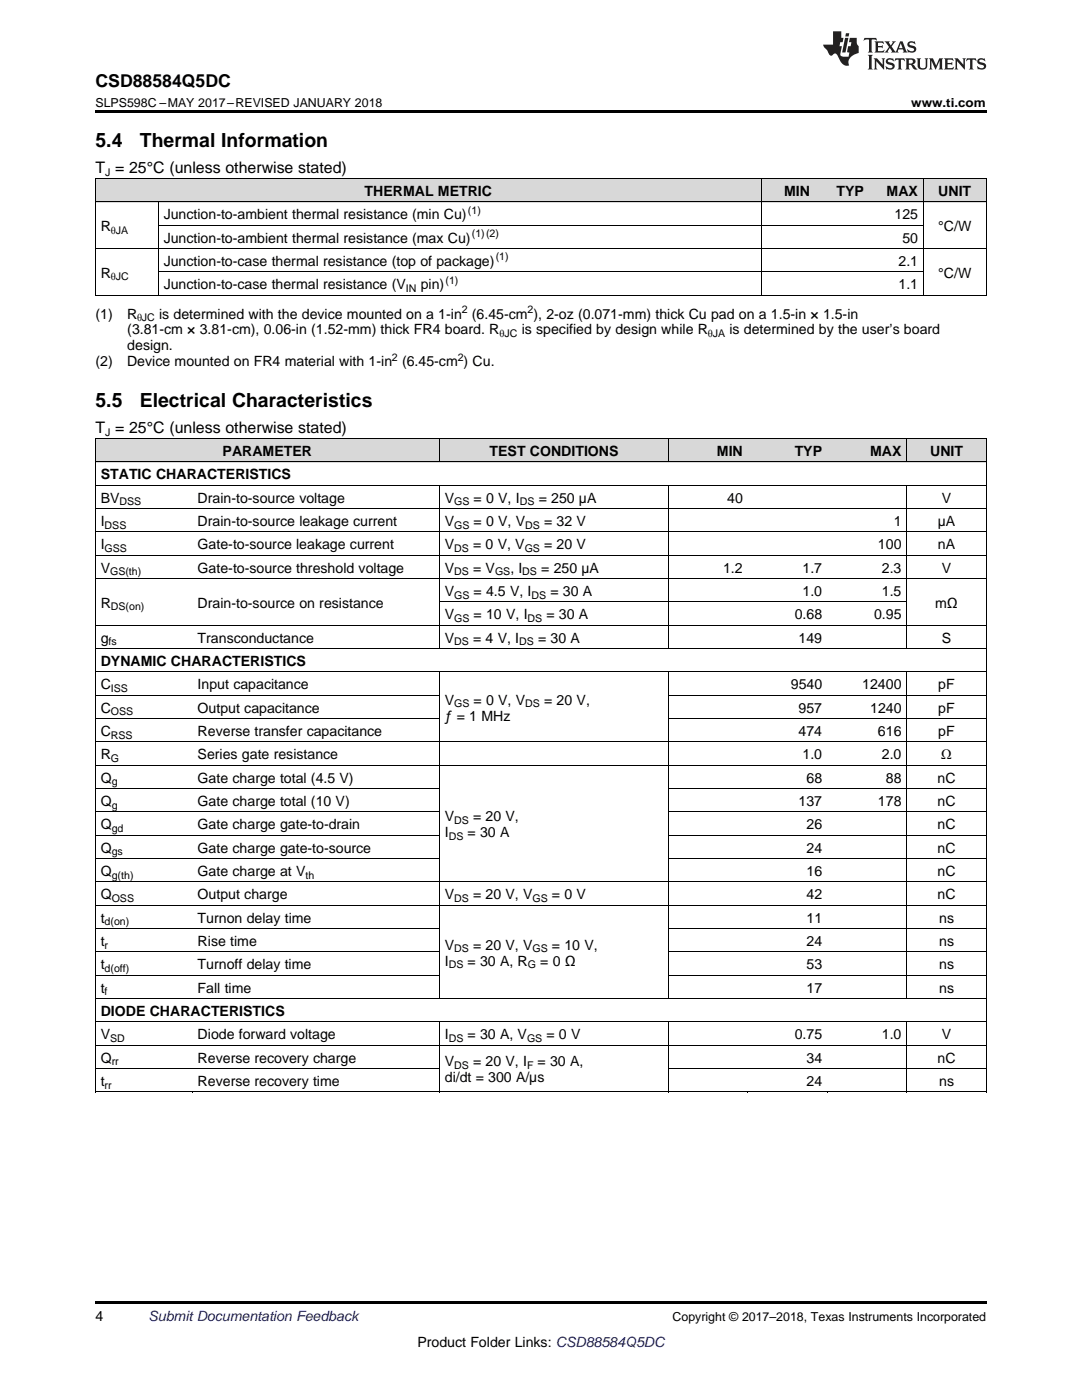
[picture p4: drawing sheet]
<svg xmlns="http://www.w3.org/2000/svg" width="216mm" height="279mm" viewBox="0 0 216 279" stroke-linecap="round" stroke-linejoin="round" font-family="sans-serif">
<defs><g id="words">
<g font-size="3.9">
<text x="19" y="29.3">5.4</text>
<text x="27.9" y="29.3">Thermal Information</text>
<text x="19" y="81.2">5.5</text>
<text x="27.9" y="81.2">Electrical Characteristics</text>
</g>
<text font-size="3.5" x="19" y="17.3">CSD88584Q5DC</text>
<g font-size="3.2">
<text x="19" y="34.4">T = 25°C (unless otherwise stated)</text>
<text x="19" y="86.3">T = 25°C (unless otherwise stated)</text>
</g>
<g font-size="2.8">
<text x="72.7" y="39.1">THERMAL METRIC</text>
<text x="156.5" y="39.1">MIN</text>
<text x="166.9" y="39.1">TYP</text>
<text x="176.9" y="39.1">MAX</text>
<text x="187.2" y="39.1">UNIT</text>
<text x="20.1" y="46.1">R</text>
<text x="32.7" y="43.7">Junction-to-ambient thermal resistance (min Cu)</text>
<text x="178.5" y="43.7">125</text>
<text x="187.2" y="46.1">°C/W</text>
<text x="32.7" y="48.4">Junction-to-ambient thermal resistance (max Cu)</text>
<text x="32.7" y="53.1">Junction-to-case thermal resistance (top of package)</text>
<text x="179.3" y="53.1">2.1</text>
<text x="180.1" y="48.4">50</text>
<text x="20.1" y="55.4">R</text>
<text x="32.7" y="57.7">Junction-to-case thermal resistance (V</text>
<text x="84" y="57.7">pin)</text>
<text x="179.3" y="57.7">1.1</text>
<text x="187.2" y="55.4">°C/W</text>
<text x="19" y="63.6">(1)</text>
<text x="25.4" y="63.6">R</text>
<text x="31.7" y="63.6">is determined with the device mounted on a 1-in</text>
<text x="94.2" y="63.6">(6.45-cm ), 2-oz (0.071-mm) thick Cu pad on a 1.5-in × 1.5-in</text>
<text x="25.4" y="66.7">(3.81-cm × 3.81-cm), 0.06-in (1.52-mm) thick FR4 board. R</text>
<text x="25.4" y="69.9">design.</text>
<text x="104.1" y="66.7">is specified by design while R</text>
<text x="145.6" y="66.7">is determined by the user’s board</text>
<text x="19" y="73.1">(2)</text>
<text x="25.4" y="73.1">Device mounted on FR4 material with 1-in (6.45-cm ) Cu.</text>
<text x="20.1" y="95.6">STATIC CHARACTERISTICS</text>
<text x="44.4" y="91">PARAMETER</text>
<text x="97.7" y="91">TEST CONDITIONS</text>
<text x="143.1" y="91">MIN</text>
<text x="158.6" y="91">TYP</text>
<text x="173.6" y="91">MAX</text>
<text x="185.6" y="91">UNIT</text>
<text x="20.1" y="100.3">BV</text>
<text x="39.4" y="100.3">Drain-to-source voltage</text>
<text x="88.8" y="100.3">V</text>
<text x="94.5" y="100.3">= 0 V, I</text>
<text x="107.5" y="100.3">= 250 µA</text>
<text x="145.1" y="100.3">40</text>
<text x="187.9" y="100.3">V</text>
<text x="20.1" y="105">I</text>
<text x="39.4" y="105">Drain-to-source leakage current</text>
<text x="88.8" y="105">V</text>
<text x="94.5" y="105">= 0 V, V</text>
<text x="108.6" y="105">= 32 V</text>
<text x="178.3" y="105">1</text>
<text x="187.1" y="105">µA</text>
<text x="20.1" y="109.6">I</text>
<text x="39.4" y="109.6">Gate-to-source leakage current</text>
<text x="88.8" y="109.6">V</text>
<text x="94.4" y="109.6">= 0 V, V</text>
<text x="108.6" y="109.6">= 20 V</text>
<text x="175.2" y="109.6">100</text>
<text x="187.1" y="109.6">nA</text>
<text x="20.1" y="114.3">V</text>
<text x="39.4" y="114.3">Gate-to-source threshold voltage</text>
<text x="88.8" y="114.3">V</text>
<text x="88.8" y="118.9">V</text>
<text x="94.4" y="114.3">= V</text>
<text x="94.5" y="118.9">= 4.5 V, I</text>
<text x="101.8" y="114.3">, I</text>
<text x="108" y="114.3">= 250 µA</text>
<text x="109.8" y="118.9">= 30 A</text>
<text x="144.3" y="114.3">1.2</text>
<text x="160.1" y="114.3">1.7</text>
<text x="160.1" y="118.9">1.0</text>
<text x="176" y="114.3">2.3</text>
<text x="176" y="118.9">1.5</text>
<text x="187.9" y="114.3">V</text>
<text x="20.1" y="121.2">R</text>
<text x="39.4" y="121.2">Drain-to-source on resistance</text>
<text x="88.8" y="123.6">V</text>
<text x="94.5" y="123.6">= 10 V, I</text>
<text x="109" y="123.6">= 30 A</text>
<text x="158.6" y="123.6">0.68</text>
<text x="174.4" y="123.6">0.95</text>
<text x="186.6" y="121.2">mΩ</text>
<text x="20.1" y="128.2">g</text>
<text x="39.4" y="128.2">Transconductance</text>
<text x="88.8" y="128.2">V</text>
<text x="94.4" y="128.2">= 4 V, I</text>
<text x="107.4" y="128.2">= 30 A</text>
<text x="159.3" y="128.2">149</text>
<text x="187.9" y="128.2">S</text>
<text x="20.1" y="132.9">DYNAMIC CHARACTERISTICS</text>
<text x="20.1" y="137.5">C</text>
<text x="39.4" y="137.5">Input capacitance</text>
<text x="157.8" y="137.5">9540</text>
<text x="172" y="137.5">12400</text>
<text x="187.2" y="137.5">pF</text>
<text x="20.1" y="142.2">C</text>
<text x="39.4" y="142.2">Output capacitance</text>
<text x="88.8" y="140.6">V</text>
<text x="88.8" y="143.8">ƒ = 1 MHz</text>
<text x="94.5" y="140.6">= 0 V, V</text>
<text x="108.6" y="140.6">= 20 V,</text>
<text x="159.3" y="142.2">957</text>
<text x="173.6" y="142.2">1240</text>
<text x="187.2" y="142.2">pF</text>
<text x="20.1" y="146.9">C</text>
<text x="39.4" y="146.9">Reverse transfer capacitance</text>
<text x="159.3" y="146.9">474</text>
<text x="175.2" y="146.9">616</text>
<text x="187.2" y="146.9">pF</text>
<text x="20.1" y="151.5">R</text>
<text x="39.4" y="151.5">Series gate resistance</text>
<text x="160.1" y="151.5">1.0</text>
<text x="176" y="151.5">2.0</text>
<text x="187.8" y="151.5">Ω</text>
<text x="20.1" y="156.2">Q</text>
<text x="20.1" y="160.8">Q</text>
<text x="39.4" y="156.2">Gate charge total (4.5 V)</text>
<text x="39.4" y="160.8">Gate charge total (10 V)</text>
<text x="159.3" y="160.8">137</text>
<text x="160.9" y="156.2">68</text>
<text x="175.2" y="160.8">178</text>
<text x="176.8" y="156.2">88</text>
<text x="187.1" y="156.2">nC</text>
<text x="187.1" y="160.8">nC</text>
<text x="20.1" y="165.5">Q</text>
<text x="39.4" y="165.5">Gate charge gate-to-drain</text>
<text x="88.8" y="163.9">V</text>
<text x="88.8" y="167.1">I</text>
<text x="93.3" y="167.1">= 30 A</text>
<text x="94.4" y="163.9">= 20 V,</text>
<text x="160.9" y="165.5">26</text>
<text x="187.1" y="165.5">nC</text>
<text x="20.1" y="170.1">Q</text>
<text x="39.4" y="170.1">Gate charge gate-to-source</text>
<text x="160.9" y="170.1">24</text>
<text x="187.1" y="170.1">nC</text>
<text x="20.1" y="174.8">Q</text>
<text x="20.1" y="179.5">Q</text>
<text x="39.4" y="174.8">Gate charge at V</text>
<text x="39.4" y="179.5">Output charge</text>
<text x="88.8" y="179.5">V</text>
<text x="94.4" y="179.5">= 20 V, V</text>
<text x="110.1" y="179.5">= 0 V</text>
<text x="160.9" y="174.8">16</text>
<text x="160.9" y="179.5">42</text>
<text x="187.1" y="174.8">nC</text>
<text x="187.1" y="179.5">nC</text>
<text x="20.1" y="184.1">t</text>
<text x="39.4" y="184.1">Turnon delay time</text>
<text x="160.9" y="184.1">11</text>
<text x="187.4" y="184.1">ns</text>
<text x="20.1" y="188.8">t</text>
<text x="39.4" y="188.8">Rise time</text>
<text x="88.8" y="189.5">V</text>
<text x="94.4" y="189.5">= 20 V, V</text>
<text x="110.1" y="189.5">= 10 V,</text>
<text x="160.9" y="188.8">24</text>
<text x="187.4" y="188.8">ns</text>
<text x="20.1" y="193.4">t</text>
<text x="39.4" y="193.4">Turnoff delay time</text>
<text x="88.8" y="192.7">I</text>
<text x="93.3" y="192.7">= 30 A, R</text>
<text x="107.8" y="192.7">= 0 Ω</text>
<text x="160.9" y="193.4">53</text>
<text x="187.4" y="193.4">ns</text>
<text x="20.1" y="198.1">t</text>
<text x="20.1" y="202.7">DIODE CHARACTERISTICS</text>
<text x="39.4" y="198.1">Fall time</text>
<text x="160.9" y="198.1">17</text>
<text x="187.4" y="198.1">ns</text>
<text x="20.1" y="207.4">V</text>
<text x="39.4" y="207.4">Diode forward voltage</text>
<text x="88.8" y="207.4">I</text>
<text x="93.3" y="207.4">= 30 A, V</text>
<text x="109" y="207.4">= 0 V</text>
<text x="158.6" y="207.4">0.75</text>
<text x="176" y="207.4">1.0</text>
<text x="187.9" y="207.4">V</text>
<text x="20.1" y="212.1">Q</text>
<text x="39.4" y="212.1">Reverse recovery charge</text>
<text x="88.8" y="212.8">V</text>
<text x="88.8" y="216">di/dt = 300 A/µs</text>
<text x="94.4" y="212.8">= 20 V, I</text>
<text x="107.3" y="212.8">= 30 A,</text>
<text x="160.9" y="212.1">34</text>
<text x="187.1" y="212.1">nC</text>
<text x="20.1" y="216.7">t</text>
<text x="39.4" y="216.7">Reverse recovery time</text>
<text x="160.9" y="216.7">24</text>
<text x="187.4" y="216.7">ns</text>
<text x="19" y="263.6">4</text>
<text x="83.3" y="268.9">Product Folder Links: CSD88584Q5DC</text>
</g>
<text font-size="2.8" fill="#0000c8" x="29.6" y="263.6">Submit Documentation Feedback</text>
<g font-size="2.5">
<text x="19" y="21.4">SLPS598C –MAY 2017–REVISED JANUARY 2018</text>
<text x="181.8" y="21.4">www.ti.com</text>
<text x="134.2" y="263.6">Copyright © 2017–2018, Texas Instruments Incorporated</text>
</g>
<g font-size="2.1">
<text x="21" y="35.1">J</text>
<text x="22.1" y="46.6">θJA</text>
<text x="93.4" y="42.6">(1)</text>
<text x="94.2" y="47.3">(1)(2)</text>
<text x="98.9" y="51.9">(1)</text>
<text x="22.1" y="56">θJC</text>
<text x="81" y="58.3">IN</text>
<text x="88.9" y="56.6">(1)</text>
<text x="27.3" y="64.1">θJC</text>
<text x="92.1" y="62.4">2</text>
<text x="105.3" y="62.4">2</text>
<text x="78.2" y="72">2</text>
<text x="91.3" y="72">2</text>
<text x="99.7" y="67.3">θJC</text>
<text x="141.3" y="67.3">θJA</text>
<text x="21" y="87">J</text>
<text x="23.8" y="100.9">DSS</text>
<text x="90.6" y="100.9">GS</text>
<text x="103.7" y="100.9">DS</text>
<text x="20.9" y="105.5">DSS</text>
<text x="90.6" y="105.5">GS</text>
<text x="104.8" y="105.5">DS</text>
<text x="20.9" y="110.2">GSS</text>
<text x="90.6" y="110.2">DS</text>
<text x="104.7" y="110.2">GS</text>
<text x="22" y="114.8">GS(th)</text>
<text x="90.6" y="114.8">DS</text>
<text x="90.6" y="119.5">GS</text>
<text x="98.8" y="114.8">GS</text>
<text x="104.2" y="114.8">DS</text>
<text x="106" y="119.5">DS</text>
<text x="22.1" y="121.8">DS(on)</text>
<text x="90.6" y="124.1">GS</text>
<text x="105.3" y="124.1">DS</text>
<text x="21.7" y="128.8">fs</text>
<text x="90.6" y="128.8">DS</text>
<text x="103.6" y="128.8">DS</text>
<text x="22.1" y="138.1">ISS</text>
<text x="22.1" y="142.8">OSS</text>
<text x="90.6" y="141.2">GS</text>
<text x="104.8" y="141.2">DS</text>
<text x="22.1" y="147.4">RSS</text>
<text x="22.1" y="152.1">G</text>
<text x="22.3" y="156.7">g</text>
<text x="22.3" y="161.4">g</text>
<text x="22.3" y="166.1">gd</text>
<text x="89.5" y="167.6">DS</text>
<text x="90.6" y="164.5">DS</text>
<text x="22.3" y="170.7">gs</text>
<text x="22.3" y="175.4">g(th)</text>
<text x="61" y="175.4">th</text>
<text x="20.9" y="184.7">d(on)</text>
<text x="22.3" y="180">OSS</text>
<text x="90.6" y="180">DS</text>
<text x="106.3" y="180">GS</text>
<text x="20.9" y="189.3">r</text>
<text x="90.6" y="190.1">DS</text>
<text x="106.3" y="190.1">GS</text>
<text x="20.9" y="194">d(off)</text>
<text x="89.5" y="193.3">DS</text>
<text x="105.3" y="193.3">G</text>
<text x="20.9" y="198.6">f</text>
<text x="22" y="208">SD</text>
<text x="89.5" y="208">DS</text>
<text x="105.2" y="208">GS</text>
<text x="22.3" y="212.6">rr</text>
<text x="90.6" y="213.4">DS</text>
<text x="105.2" y="213.4">F</text>
<text x="20.9" y="217.3">rr</text>
</g>
</g></defs>
<g fill="#d8d8d8">
<path d="M19 87.6h7.1v4.7h-7.1z"/>
<path d="M26.1 87.6h12.3v4.7h-12.3z"/>
<path d="M38.4 87.6h49.3v4.7h-49.3z"/>
<path d="M87.7 87.6h45.8v4.7h-45.8z"/>
<path d="M133.5 87.6h15.8v4.7h-15.8z"/>
<path d="M149.3 87.6h15.8v4.7h-15.8z"/>
<path d="M165.1 87.6h15.9v4.7h-15.9z"/>
<path d="M181 87.6h15.8v4.7h-15.8z"/>
<path d="M19 35.7h12.6v4.7h-12.6z"/>
<path d="M31.6 35.7h120.3v4.7h-120.3z"/>
<path d="M151.9 35.7h10.8v4.7h-10.8z"/>
<path d="M162.7 35.7h10.8v4.7h-10.8z"/>
<path d="M173.5 35.7h10.8v4.7h-10.8z"/>
<path d="M184.3 35.7h12.5v4.7h-12.5z"/>
</g>
<g fill="#000">
<path d="M19 22h177.8v.5h-177.8zM19 58.9l.2 .1zM151.8 58.9l.1 .1zM162.6 58.9l.1 .1zM173.4 58.9l.1 .1zM184.1 58.9l.2 .1zM196.7 58.9l.1 .1zM19 217.9l.2 .1zM38.3 217.9l.1 .1zM87.6 217.9l.1 .1zM133.3 217.9l.2 .1zM149.2 217.9l.1 .1z"/>
<path d="M165 217.9l.1 .1zM180.9 217.9l.1 .1zM196.7 217.9l.1 .1zM19 259.7h177.8v.5h-177.8z"/>
</g>
<g fill="none" stroke="#000" stroke-width=".2">
<path d="M19 35.6h177.8M19.1 35.7v23.3M151.9 35.7v23.3M184.2 35.7v23.3M196.8 35.7v23.3M19 58.9h177.8M19 49.6h177.8M19 40.3h177.8M31.6 40.3v18.7M31.6 54.3h152.7M31.6 45h152.7M19 96.9h177.8"/>
<path d="M19 92.2h177.8M19 87.5h177.8M19.1 87.6v130.4M87.6 87.6v4.7M87.6 96.9v32.6M133.4 87.6v4.7M133.4 96.9v32.6M180.9 87.6v4.7M180.9 96.9v32.6M196.8 87.6v130.4M19 115.5h177.8M19 110.8h177.8"/>
<path d="M19 106.2h177.8M19 101.5h177.8M19 138.8h68.7M19 134.1h177.8M19 129.5h177.8M19 124.8h177.8M87.6 134.1v65.3M87.7 120.1h93.3M133.4 134.1v65.3M133.5 138.8h63.3M180.9 134.1v65.3M19 157.4h68.7"/>
<path d="M19 152.7h177.8M19 148.1h177.8M19 143.4h68.7M133.5 157.4h63.3M133.5 143.4h63.3M19 176h177.8M19 171.4h68.7M19 166.7h68.7M19 162h68.7M133.5 171.4h63.3M133.5 166.7h63.3M133.5 162h63.3"/>
<path d="M19 199.3h177.8M19 194.6h68.7M19 190h68.7M19 185.3h68.7M19 180.7h177.8M133.5 194.6h63.3M133.5 190h63.3M133.5 185.3h63.3M19 217.9h177.8M19 213.3h68.7M19 208.6h177.8M19 204h177.8"/>
<path d="M87.6 204v14M133.4 204v14M133.5 213.3h63.3M180.9 204v14"/>
</g>
<g fill="#231f20">
<path d="M172.5 7.6l-.1 .5 .4-.2h.6v.1v2.1l-.2 .4h.9l-.2-.4v-2.1l.1-.1h.5l.5 .2-.2-.5zM174.5 8.3l.2 .3v1.5l-.2 .4h1.8l.2-.6a1.04 1.04 0 0 1-1.3 .2v-.7h.6l.3 .2v-.6l-.3 .2h-.6v-.6l.8-.1 .4 .3-.2-.5zM176.5 8.3l.9 1.1-.9 1.1h.8l-.2-.2 .4-.7 .5 .7-.2 .2h1.5l-.2-.2 .2-.4h.9l.1 .4-.2 .2h1l-.3-.3-.7-1.9h-.5l-.9 2-.8-1 .9-1h-.8l.1 .3-.4 .5-.3-.6 .1-.2zM179.7 8.6l.4 1h-.7zM181.3 8.4a.63 .63 0 0 0-.2 .7 .63 .63 0 0 0 .6 .4l.6 .2 .1 .2a.75 .75 0 0 1-.7 .4 .75 .75 0 0 1-.6-.5l.1 .7 .1-.1a1.11 1.11 0 0 0 1.5-.6 1.13 1.13 0 0 0-1.2-.8l-.1-.4a1.04 1.04 0 0 1 1.2 .2l-.2-.5-.2 .1-.4-.2zM173.2 10.9l.2 .4v2.2l-.2 .4h1l-.3-.4v-2.2l.3-.4zM174.3 11.6l.3 .4v1.5l-.3 .4h.8l-.2-.4v-1.3l1.5 1.7v-1.9l.2-.4h-.7l.2 .4v.9l-1.1-1.3zM177 11.8a.62 .62 0 0 0-.2 .7 .62 .62 0 0 0 .6 .4l.6 .1 .1 .3a.76 .76 0 0 1-.7 .3 .76 .76 0 0 1-.7-.4l.2 .7 .1-.1a1.11 1.11 0 0 0 1.5-.6 1.13 1.13 0 0 0-1.2-.8l-.1-.4a1.04 1.04 0 0 1 1.2 .2l-.2-.6-.2 .1-.5-.1zM178.7 11.6l-.2 .6a.61 .61 0 0 1 .8-.3v1.6l-.2 .4h.9l-.2-.4v-1.6a.63 .63 0 0 1 .7 .3l-.1-.6zM180.6 11.6l.3 .4v1.5l-.3 .4h1l-.2-.2-.1-.8 .6 .2a.76 .76 0 0 0 1.2 .7l-1-1a.58 .58 0 0 0 .6-.5 .58 .58 0 0 0-.5-.6zM181.4 11.9h.1a.45 .45 0 0 1 .5 .1 .45 .45 0 0 1 .1 .5l-.8 .2zM182.9 11.6l.2 .2a2.17 2.17 0 0 0 .3 1.9 .99 .99 0 0 0 1.6-.6v-1.1l.2-.4h-.7l.2 .2a1.92 1.92 0 0 1-.2 1.8 .6 .6 0 0 1-.9-.5v-1.1l.2-.4zM185.4 11.6l.2 .4v1.5l-.2 .4h.7l-.2-.4v-1.4l.8 1.8 .8-1.8v1.4l-.2 .4h.9l-.2-.4v-1.5l.2-.4h-.8l-.6 1.5-.6-1.5zM188.4 11.6l.2 .4v1.5l-.2 .4h1.8l.1-.6a1.04 1.04 0 0 1-1.2 .1v-.6h.5l.4 .2v-.6l-.4 .2h-.5v-.7h.8l.3 .3-.1-.6zM190.5 11.6l.2 .4v1.5l-.2 .4h.7l-.2-.4v-1.3l1.5 1.7v-1.9l.2-.4h-.7l.2 .4v.9l-1.1-1.3zM192.9 11.6l-.1 .6a.61 .61 0 0 1 .7-.3l.1 1.6-.3 .4h1l-.3-.4 .1-1.6a.63 .63 0 0 1 .7 .3l-.1-.6zM195.2 11.8a.62 .62 0 0 0-.2 .7 .62 .62 0 0 0 .6 .4l.6 .1 .1 .3a.76 .76 0 0 1-.7 .3 .76 .76 0 0 1-.6-.4l.1 .7 .1-.1a1.11 1.11 0 0 0 1.6-.6 1.13 1.13 0 0 0-1.3-.8l-.1-.4a1.04 1.04 0 0 1 1.2 .2l-.1-.6-.2 .1-.5-.1z"/>
<path d="M166.2 6.3v2.6h-1.9v.4l.8 .9a.91 .91 0 0 0 1 .8 .56 .56 0 0 1 .5-.3 .56 .56 0 0 1 .5 .3l.4 .8a1.53 1.53 0 0 0 1.9 1.2 1.54 1.54 0 0 1 1-2.1l.9-.3v-1.4a1.52 1.52 0 0 1-.4-1.6h-1.3l-.2 .8h.5l-.2 .8h-.5l-.1 1v.2l.4 .1-.2 .8a1.93 1.93 0 0 1-1.6-.3l.3-1.8h-.5l.2-.8h.4l.2-.8h-.4v-1.3zM168.6 7.6l-.6 2.9h.7l.6-2.9zM168.8 6.6l-.1 .7h.6l.2-.7z"/>
</g>
<use href="#words"/>
</svg>
